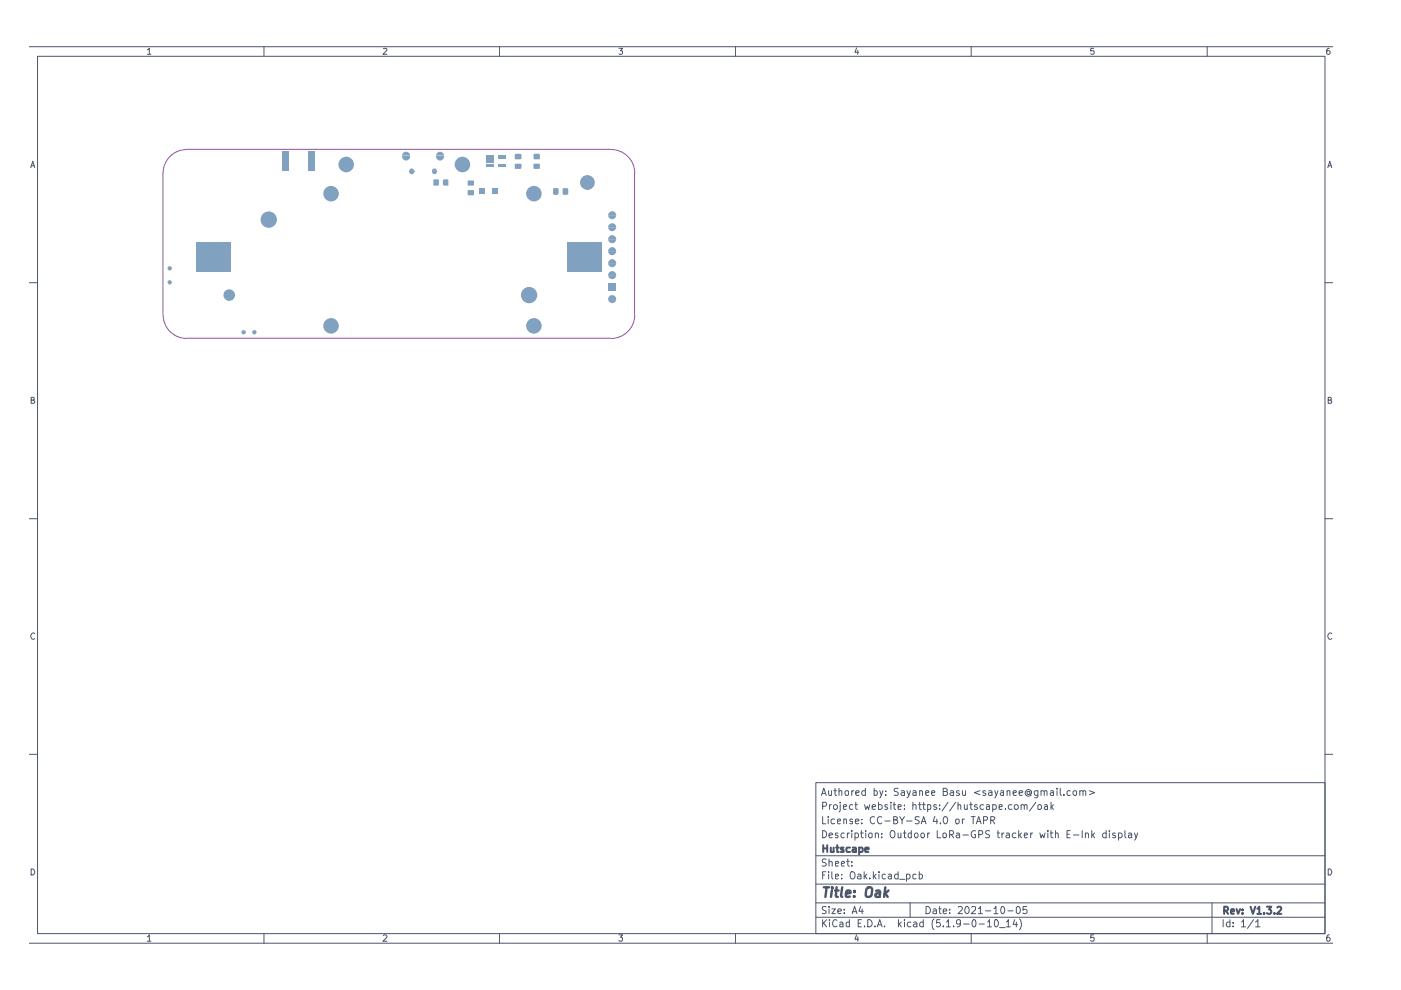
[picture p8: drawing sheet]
<svg xmlns="http://www.w3.org/2000/svg" width="297mm" height="210mm" viewBox="0 0 297 210" stroke-linecap="round" stroke-linejoin="round" font-family="sans-serif">
<g fill="none" stroke="#4c566a" stroke-width=".21">
<path d="M6.3 9.9h276.3M8 11.9h272.9v186.1h-272.9zM31.2 10.6l.5-.4v1.3M31.2 11.5h.8M56 9.9v2M81.3 10.3l.5-.1 .2 .4-.8 .9h.8M105.9 9.9v2M131.2 10.2h.8l-.4 .6h.3v.6h-.7M156 9.9v2M181.6 10.2l-.3 .9h.7M181.9 10.7v.8M205.9 9.9v2"/>
<path d="M231.9 10.2h-.6l-.1 .6h.7a.48 .48 0 0 1 0 .6 .48 .48 0 0 1-.7 0M255.9 9.9v2M281.9 10.2l-.5 .1-.1 1 .2 .2 .4-.1 .1-.4-.1-.2h-.6v.2M6.5 35.6l.4-1.4 .5 1.4M6.6 35.1h.7M281.5 35.6l.4-1.4 .5 1.4M281.6 35.1h.7M6.3 59.9h1.7M280.9 59.9h1.7M6.6 84.8h.6v-.5l-.6-.1v1.3h.5l.3-.4-.4-.3M281.6 84.8h.6v-.5l-.6-.1v1.3h.5l.3-.4-.4-.3M6.3 110h1.7"/>
<path d="M280.9 110h1.7M7.4 134.4a.57 .57 0 0 0-.8 0 .57 .57 0 0 0 0 .8l.3 .4 .5-.2M282.4 134.4a.57 .57 0 0 0-.8 0 .57 .57 0 0 0 0 .8l.3 .4 .5-.2M6.3 159.9h1.7M280.9 159.9h1.7M173 165.9h107.9v32.1h-107.9zM174.2 168.7l.5-1.6 .5 1.6M174.3 168.2h.7M174.4 176.1a.77 .77 0 0 1 .9 .8 .77 .77 0 0 1-.9 .7zM174.4 173.1v1.6h.7M174.4 170.9h.7l.2-.3-.1-.3-.3-.2h-.5v1.5M175.6 173.1v.1"/>
<path d="M175.6 173.7v1M175.7 167.6l.1 1 .3 .1 .2-.2M175.8 177.1l.7-.1-.1-.3-.4-.1-.2 .3 .1 .6h.5M175.9 170.6v1M176.3 170.6l-.4 .3M176.3 167.6v1.1M176.8 170.8l.2-.2 .4 .1 .1 .7a.47 .47 0 0 1-.4 .2 .47 .47 0 0 1-.4-.2zM176.8 167.6h.6M177 173.7h-.5l-.3 .2 .2 .7h.6M177 167.1v1.3l.4 .3M177.5 174.2l.7-.2-.1-.3h-.4l-.2 .1v.6l.2 .3 .4-.1M177.6 176.7h-.5v.3l.4 .1 .2 .3-.2 .2-.4-.1"/>
<path d="M177.9 167.8l.2-.2 .4 .1v1M177.9 167.1v1.6M178.1 170.6v1.3l-.2 .2M178.1 170.1v.2M178.8 171.1l.7-.2-.2-.3-.4 .1-.1 .7 .2 .2 .4-.1M178.9 173.7h.4l.2 .1v.9M178.9 173.7v1M179 176.7l-.4-.1-.3 .4v.4l.3 .2 .4-.1M179.2 167.9l.2-.3 .4 .1 .1 .8-.5 .2-.2-.4zM179.7 176.6v1M180.1 176.6l-.4 .4M180.6 176.1v.2"/>
<path d="M180.6 167.6v1.1M180.6 176.6v1M180.8 173.7h-.5l-.1 .1 .1 .4h.5v.4h-.6M180.8 170.7l-.5-.1-.2 .3v.5l.2 .2 .5-.1M181 167.6l-.4 .3M181.3 176.7h.6l.1 .7a.52 .52 0 0 1-.7 .1M181.3 176.6v1.5M181.3 170.6h.5M181.4 174.2l.7-.2-.1-.3h-.4l-.2 .1v.8h.6M181.4 170.1v1.3l.4 .2M181.4 168.1l.7-.1v-.3l-.4-.1-.3 .2 .1 .8h.6M182.5 176.6h.5"/>
<path d="M182.6 176.1v1.3l.4 .2M182.7 174.5v.2M182.7 173.7v.1M183.3 170.6l.3 1 .3-.7 .2 .7 .3-1M183.5 167.7a.52 .52 0 0 0-.8 .2l.2 .7h.6M183.5 167.1v1.6M183.6 176.1v.2M183.6 176.6v1M184.2 176.8l.2-.2 .5 .2-.1 .7-.4 .1-.3-.2zM184.9 171.1l.8-.2-.1-.2-.4-.1-.3 .3v.5l.3 .2 .4-.1M185.3 167.7l.5-.1 .2 .3-.1 .6-.1 .2-.5-.1M185.3 167.1v1.6"/>
<path d="M185.4 173.2a.71 .71 0 0 0-.9 .6 .71 .71 0 0 0 .8 .8l.1-.1M185.6 176.8l.1-.1a.36 .36 0 0 1 .6 .2v.7M185.6 176.6v1M186.3 170.7h.6l.1 .7a.52 .52 0 0 1-.7 .1M186.3 170.1v1.5M186.5 167.6l.4 1.1M186.9 177.5v.1M186.9 176.7v.2M186.9 173.2a.67 .67 0 0 0-.8 .2 .67 .67 0 0 0 0 .8l.2 .4 .2 .1 .4-.2M187.2 167.6l-.5 1.5-.2 .1M187.6 174.1h1.1M187.8 168.5v.2"/>
<path d="M187.8 167.7v.1M188.1 170.7h-.5v.3l.4 .1 .2 .3-.2 .2-.4-.1M188.9 170.1v.2M188.9 170.6v1M189.1 176.1h.3a.97 .97 0 0 1 0 1.5h-.3a.97 .97 0 0 1 0-1.5zM189.4 170.6h.5M189.5 173.8l.7-.1v-.5l-.7-.1v1.6h.5l.2-.2 .1-.3-.4-.4M189.6 170.1v1.3l.3 .2M190.4 176.6v.9l.4 .1 .2-.1M190.4 171.1l.7-.2-.1-.2h-.6v.8h.6M190.4 167.2a.6 .6 0 0 0-.8 .2l.1 .4 .7 .3v.4a.64 .64 0 0 1-.8 .1M190.8 173.1l.5 .8 .5-.8"/>
<path d="M191 176.6v1M191.1 167.7l.4-.1 .3 .2v.9M191.3 173.9v.8M191.5 176.6h.6M191.8 176.1v1.4l.3 .1M191.8 171.4v.2M191.8 170.7v.2M191.8 168l-.8 .2 .3 .5 .5-.1M192.2 174.1h1.2M192.3 167.6l.4 1.1M193 167.6l-.5 1.4-.2 .2M193.2 176.7l-.4-.1-.3 .4v.4l.3 .2 .4-.1"/>
<path d="M193.2 176.1v1.5M193.5 170.8l.3-.2 .3 .1 .1 .9M193.5 167.7l.6-.1 .1 .2v.9M193.5 170.1v1.5M194 176.8l.4-.2 .2 .4v.4l-.2 .2h-.3l-.2-.2zM194.2 168l-.7 .1v.5h.7M194.7 170.6h.6M194.9 173.2h-.8v.5l.8 .5-.1 .3-.2 .2-.5-.1M195 170.1v1.4l.3 .1M195 167.8l.2-.2 .4 .2v.9M195 167.6v1.1M195.3 176.8l.2-.2 .4 .2 .1 .6-.3 .2h-.2l-.3-.2z"/>
<path d="M195.3 174.7l.5-1.6 .5 1.6M195.4 174.2h.8M195.6 170.6h.6M195.8 170.1v1.4l.4 .1M196.3 168.1l.6-.1-.1-.4h-.4l-.1 .2v.6l.1 .3 .4-.1M196.7 170.7l.4-.1 .3 .3-.1 .6h-.6M196.7 170.6v1.5M196.7 176.6v1M197.1 176.6l-.3 .1-.1 .3M197.5 168.1l.7-.1-.2-.4h-.3l-.2 .2v.6l.2 .3 .4-.1M198.2 173.1l-.3 1.1h.9M198.5 170.7l-.4-.1-.1 .3 .5 .3 .1 .2-.2 .2-.4-.1"/>
<path d="M198.6 173.7v1M198.7 176.1v1.5h.8M199.2 171.4v.2M199.2 170.7v.2M199.4 174.5v.2M200 176.7l.4-.1 .3 .4v.4l-.3 .2-.4-.1-.1-.1zM200 167.8h.7l.1-.4-.3-.3h-.5v1.6h.6l.2-.2 .1-.4-.4-.3M200.2 173.2l.2-.1a.79 .79 0 0 1 .6 .7 .79 .79 0 0 1-.3 .8l-.2 .1a.89 .89 0 0 1-.3-1.5zM201 170.1l-1.3 1.9M201.3 177l.7-.1 .2-.3-.1-.3-.3-.2h-.5v1.5M201.5 167.7l.4-.1 .3 .2v.9M201.7 177l.5 .6"/>
<path d="M202.2 168l-.8 .2 .3 .5 .5-.1M202.6 170.1l-1.3 1.9M202.7 173.7h.4l.3 .2v.4l-.3 .4-.4-.1zM202.8 176.7h.6l.1 .9M203.1 170.8l.2-.2 .3 .1 .1 .9M203.1 170.1v1.5M203.4 167.7l-.4-.1-.2 .2 .1 .3 .6 .2-.1 .3h-.6M203.5 177h-.6l-.2 .3 .2 .3 .6-.1M204 167.6l.1 1 .5 .1 .1-.2M204 173.7v1M204.1 177h1.2M204.5 173.7h-.5v.2"/>
<path d="M204.5 170.6v.8l.1 .2 .5-.2M204.7 167.6v1.1M205.1 170.6v1M205.6 170.6h.6M205.8 170.1v1.3l.4 .2M205.9 173.1h.9M206.3 173.1v1.6M206.8 176.2a.71 .71 0 0 0-.9 .7 .71 .71 0 0 0 .9 .6v-.5h-.2M207 174.7l.5-1.6 .5 1.6M207.2 170.7a.35 .35 0 0 0-.4-.1 .35 .35 0 0 0-.2 .3l.7 .5-.3 .2-.4-.1M207.2 174.2h.7M207.5 177h.6a.47 .47 0 0 0 .3-.5 .47 .47 0 0 0-.3-.4h-.6v1.5"/>
<path d="M207.8 167.6l-1.2 .5 1.2 .4M208.5 173.9h.6l.3-.2-.1-.5-.8-.1v1.6M208.5 170.7h-.6l-.1 .7a.52 .52 0 0 0 .7 .1M209 167.7l-.4-.1-.2 .2v.3l.6 .2v.3h-.6M209.1 170.7h.6l.1 .9M209.6 167.7l.5-.1 .2 .2v.9M209.8 176.2l-.6-.1-.2 .3 .2 .5 .5 .1 .1 .4-.3 .2-.5-.1M209.8 170.9l-.7 .2v.4h.7M210.1 173.9l.6-.1 .2-.1-.1-.5-.7-.1v1.6M210.3 168l-.8 .2 .3 .5 .5-.1M210.4 173.9l.5 .8M210.5 170.7h.6l.1 .7a.52 .52 0 0 1-.7 .1"/>
<path d="M210.5 170.6v1.5M210.9 167.6l.3 1.1M211.4 176.6h.5M211.6 176.1v1.3l.3 .2M211.6 167.6l-.7 1.6M211.8 171.1l.7-.2-.2-.3-.5 .1v.8h.6M212.2 167.7h.6v1M212.4 176.6v1M212.8 168l-.7 .2 .1 .4h.6M212.9 176.6l-.5 .4M213.2 171.4v.2M213.4 176.7h.6v.9"/>
<path d="M213.5 167.8l.2-.2 .4 .1v1M213.5 167.6v1.1M214 177h-.5l-.2 .3 .2 .3 .5-.1M214.5 170.7h-.5l-.2 .7a.52 .52 0 0 0 .7 .1M214.8 168.1l.7-.1v-.3l-.4-.1-.3 .2 .1 .8h.6M215.1 170.8l.3-.2 .3 .1 .2 .7a.47 .47 0 0 1-.4 .2 .47 .47 0 0 1-.4-.2zM215.4 176.7h-.6l-.2 .7a.52 .52 0 0 0 .8 .1M216 176.1v1.5M216.1 168.1l.7-.1-.1-.3-.4-.1-.2 .2 .1 .8h.5M216.2 177l.4 .6M216.5 170.8l.1-.1a.36 .36 0 0 1 .6 .2v.7M216.5 170.6v1"/>
<path d="M216.6 176.6l-.6 .6M217.2 177.1l.6-.1-.1-.4-.4 .1-.1 .7 .1 .2 .5-.1M217.2 170.9l.1-.3 .5 .1v.9M218.4 167.9h-.6v.5l.4 .1 .2-.2M218.4 167.8v.6l.3-.1v-.5a.7 .7 0 0 0-.9-.3l-.4 .3a.72 .72 0 0 0 .7 1l.5-.1M218.5 176.6v1M218.9 176.6l-.4 .4M219.6 170.1l-1.3 1.9M220 170.8l.3-.2 .4 .2 .1 .6-.2 .2-.6-.2zM220 167.6v1.2l-.3 .4-.3-.1M220 167.7a.52 .52 0 0 0-.7 .2l.2 .7h.5M220.5 176.6l.2 1 .3-.6 .3 .6 .3-1"/>
<path d="M220.7 167.8l.3-.2 .4 .2v.9M220.7 167.6v1.1M221.4 167.8l.2-.2 .4 .2v.9M221.5 170.7h.5l.1 .9M222.1 170.9l-.5 .1-.2 .3 .2 .3 .5-.1M222.2 176.1v.2M222.2 176.6v1M222.7 176.6h.6M222.8 167.7l.4-.1 .2 .2v.9M222.8 176.1v1.3l.5 .2M222.8 170.1v1.5M222.9 171l.5 .6"/>
<path d="M223.4 168l-.7 .2 .1 .5 .6-.1M223.4 170.6l-.6 .6M223.8 176.8l.1-.2 .4 .1 .1 .9M223.8 176.1v1.5M224.1 167.1v.2M224.1 167.6v1.1M224.8 167.1v1.3l.2 .3M225.6 168.5v.2M226.2 176.9h.5M226.9 176.1h-.7v1.5h.7M226.9 167.7l-.4-.1-.3 .3 .1 .6 .2 .2 .4-.1M227.5 167.9a.45 .45 0 0 1 .8-.1v.7l-.3 .2-.4-.2z"/>
<path d="M227.6 177h1.2M228.9 167.8l.3-.2 .4 .2v.9M228.9 167.6v1.1M229.4 176.1v1.5M229.6 167.8l.2-.2 .4 .2v.9M230.1 176.8l.1-.1a.36 .36 0 0 1 .6 .2v.7M230.1 176.6v1M231 167.6l1.1 .5-1.1 .4M231.5 176.1v1.5M231.6 177l.5 .6M232.1 176.6l-.6 .6M234.5 176.7h-.6l-.1 .7a.52 .52 0 0 0 .7 .1"/>
<path d="M234.5 176.1v1.5M235.2 176.1v.2M235.2 176.6v1M236.5 176.7l-.4-.1-.2 .3 .2 .2 .4 .1v.3h-.6M237.2 176.7h.5l.2 .7a.52 .52 0 0 1-.7 .1M237.2 176.6v1.5M238.5 176.1v1.3l.3 .2M239.3 176.7h.6v.9M239.9 177l-.6 .1v.4h.6M240.5 176.6l.4 1M241.2 176.6l-.7 1.5M6.3 200h276.3"/>
<path d="M6.6 184.2a.71 .71 0 0 1 .7 .5 .71 .71 0 0 1-.2 .8h-.5zM31.2 198.6l.5-.4v1.4M31.2 199.6h.8M56 198v2M81.3 198.4l.1-.2h.4l.2 .4-.8 1h.8M105.9 198v2M131.2 198.2h.8l-.4 .5 .4 .3-.1 .5-.5 .1-.2-.2M156 198v2M173 194.5h107.9M173 191.4h107.9M173 187.5h107.9M173 181.4h107.9"/>
<path d="M174.4 195v1.5M174.4 185.5h.4M174.6 195.7l.7 .8M175.1 184.8h-.7v1.6M175.2 192.3h-.8a.61 .61 0 0 0 .1 .6 .61 .61 0 0 0 .6 .2l.1 .4a.6 .6 0 0 1-.9 .1M175.2 182.2h-.8a.53 .53 0 0 0 .1 .6 .53 .53 0 0 0 .5 .2l.2 .2-.2 .4h-.7M175.3 195l-.9 .9M175.7 184.8v.2M175.7 185.3v1.1M175.8 192.2v.2M175.8 182.8l.1-.1a.36 .36 0 0 1 .5 .2v.7M175.8 182.1v1.5"/>
<path d="M175.8 192.7v1M175.9 195v.2M175.9 195.5v1M176.4 192.7h.7l-.7 1h.7M176.4 184.8v1.3l.2 .3M177.1 185.8l.7-.1-.2-.4-.5 .1v.9h.6M177.1 183.1l.7-.1-.2-.4-.5 .1v.9h.6M177.5 195.2l-.4-.2a.78 .78 0 0 0-.6 .7 .78 .78 0 0 0 .6 .8l.4-.2M177.6 193.2l.8-.1-.1-.3-.4-.1-.3 .3v.5l.3 .2 .4-.1M178.1 195.6h.5l.1 .9M178.4 183.1l.7-.1-.2-.4-.4 .1-.1 .7 .2 .2h.4M178.5 186.2v.2"/>
<path d="M178.5 185.4v.1M178.7 195.9l-.6 .1v.4h.6M179 193.5v.2M179 192.8v.2M179.5 182.6h.6M179.7 182.1v1.3l.4 .2M180.1 195.6l-.4-.1-.3 .2v.6l.3 .2 .4-.1M180.1 195v1.5M180.4 184.9a.54 .54 0 0 1 .9 .4v.5a.51 .51 0 0 1-.5 .6 .51 .51 0 0 1-.5-.6zM180.6 183.5v.1M180.6 182.7v.2M180.7 193.7l.5-1.5 .5 1.5"/>
<path d="M180.8 193.3h.7M181.6 198.2l-.3 .9h.7M181.9 185.4l.4-.1 .2 .2v.9M181.9 198.6v1M181.9 195.7h.6M182.5 192.2l-.4 1h.9M182.5 185.7l-.7 .2 .2 .5 .5-.1M182.6 195h-.7v1.5h.7M182.8 192.7v1M183.2 184.8v1.6M183.3 196.3v.2M183.4 185.8l.4 .6"/>
<path d="M183.8 185.3l-.6 .6M184 195a.78 .78 0 0 1 .9 .7 .78 .78 0 0 1-.9 .8zM184.4 186.2v.2M185.2 184.8v1.6M185.3 185.8l.5 .6M185.5 196.3v.2M185.8 185.3l-.6 .6M186 196.5l.5-1.5 .5 1.5M186.2 196.1h.7M186.4 184.8v.2M186.4 185.3v1.1M187.5 196.3v.2"/>
<path d="M187.7 185.4l-.4-.1-.3 .3 .1 .6 .2 .2 .4-.1M188.4 185.4h.6v1M189 185.7l-.7 .2 .3 .5 .4-.1M190.4 185.4l-.5-.1-.2 .3v.4l.2 .4 .5-.1M190.4 184.8v1.6M190.5 195v1.5M190.7 195.9l.4 .6M190.8 186.4h1.1M191.1 195.5l-.6 .6M191.8 195v.2M191.8 195.5v1M192.2 185.4l.5-.1 .3 .3v.4l-.3 .4-.5-.1"/>
<path d="M192.2 185.3v1.6M193 191.4v3.1M193.1 195.6h-.6l-.1 .7a.52 .52 0 0 0 .7 .1M193.7 195.6h.6l.1 .9M194.2 185.4l-.4-.1-.3 .2v.7l.3 .2 .4-.1M194.4 195.9h-.5l-.3 .3 .3 .3 .5-.1M194.9 185.4l.4-.1 .3 .3v.4l-.3 .4-.4-.1M194.9 184.8v1.6M195.7 195.6h-.5l-.2 .7a.52 .52 0 0 0 .7 .1M195.7 195v1.5M196.3 192.2a.78 .78 0 0 1 1 .8 .78 .78 0 0 1-1 .7zM197.9 192.8h.6v.9"/>
<path d="M198 194.8a1.74 1.74 0 0 0 0 2.3M198.5 193.1h-.5l-.2 .3 .2 .3 .5-.1M199.1 192.7h.5M199.2 192.2v1.3l.4 .2M199.3 195h-.7l-.1 .7 .2-.1 .5 .1 .2 .6-.3 .2h-.4l-.2-.2M200 193.2l.7-.1v-.3l-.5-.1-.2 .3v.5l.2 .2 .5-.1M200 196.3v.2M200.7 195.5l.4-.5v1.5M200.7 196.5h.8M201.3 193.5v.2M201.3 192.8v.2M202.2 196.3v.2"/>
<path d="M203.2 192.4l.2-.2h.3l.3 .4-.9 1.1h.9M203.6 195.7l-.1 .2h-.6l-.1-.2 .1-.5 .2-.2 .5 .2v1l-.4 .3h-.3M204.3 195.9h1.2M204.7 192.4l.3-.2a.82 .82 0 0 1 .5 .8 .82 .82 0 0 1-.5 .7 .93 .93 0 0 1-.3-1.3zM205.9 198v2M206 192.4l.2-.2 .6 .1v.6l-.9 .8h.9M206.4 195a.89 .89 0 0 1 .4 1.4l-.2 .1a.88 .88 0 0 1-.2-1.5zM207.4 192.6h.2l.3-.4v1.5M207.4 193.7h.9M207.6 195.9h1.1M209 193.1h1.1M209.4 195.5l.4-.5v1.5"/>
<path d="M209.4 196.5h.8M210.7 192.6h.2l.3-.4v1.5M210.7 193.7h.9M210.9 195.2l.3-.2a.82 .82 0 0 1 .5 .7 .82 .82 0 0 1-.5 .8l-.3-.2-.1-.4zM211.9 196.7h1.2M212.3 192.3l.2-.1a.82 .82 0 0 1 .5 .8 .82 .82 0 0 1-.5 .7 1.1 1.1 0 0 1-.2-1.4zM213.4 195.5l.4-.5v1.5M213.4 196.5h.8M213.7 193.1h1.1M215.1 195l-.3 1h.9M215.5 195.5v1M215.6 192.4l.2-.2a.82 .82 0 0 1 .5 .8 .82 .82 0 0 1-.5 .7l-.3-.2z"/>
<path d="M216.2 194.8a1.74 1.74 0 0 1 0 2.3M217.7 192.2h-.8v.8l.2-.2 .5 .1 .2 .6a.6 .6 0 0 1-.9 .1v-.1M231.9 198.2h-.6l-.1 .7 .3-.2 .4 .1v.7l-.4 .1-.3-.2M255.9 198v2M257 191.4v6.6M259.3 195v1.5M260.8 195.6l-.5-.1-.3 .3v.5l.3 .2 .5-.1M260.8 195v1.5M261.5 196.3v.2M261.5 195.6v.1M263.2 195.5l.5-.5v1.5M263.2 196.5h.9"/>
<path d="M265.8 195l-1.3 1.8M266.2 195.5l.5-.5v1.5M266.2 196.5h.9M281.6 184.2a.71 .71 0 0 1 .7 .5 .71 .71 0 0 1-.2 .8h-.5zM281.9 198.2a.58 .58 0 0 0-.6 .6v.7l.5 .1 .2-.3v-.3l-.2-.3h-.3l-.2 .3"/>
</g>
<g fill="none" stroke="#4c566a" stroke-width=".42">
<path d="M174.5 179.2v1.4M174.5 179.9h.9M175.4 179.2v1.4M176.1 179.7v.9h.6M176.7 179.7v.9M177.2 179.7h.6M177.5 179.2v1.4h.3M178.9 179.7h-.5l-.1 .2 .1 .2 .5 .1v.4h-.6M180.2 179.7h-.6l-.1 .3 .1 .6h.6M180.8 179.7h.6l.1 .2v.7h-.7v-.5l.7-.1M182.2 180.6h.6l.1-.6-.1-.3h-.6v1.4M183.4 180.1l.8-.1-.1-.3h-.6l-.1 .2 .1 .7h.6"/>
<path d="M259.5 193.1h.6a.47 .47 0 0 0 .3-.4 .47 .47 0 0 0-.3-.5h-.6v1.6M259.9 193.1l.5 .7M261 193.3l.7-.1-.2-.5-.4 .1-.1 .8 .2 .2 .4-.1M262.2 192.7l.3 1.1 .4-1.1M263.4 193.6v.2M263.4 192.8v.2M265.1 192.2l.5 1.6 .5-1.6M266.6 192.7l.4-.5v1.6M266.6 193.8h.8M268 193.6v.2M268.6 192.2h.9l-.5 .6 .5 .2v.5l-.2 .3-.7-.2M270.2 193.6v.2"/>
<path d="M270.8 192.4l.6-.2 .3 .5-1 1.1h1"/>
</g>
<g fill="none" stroke="#4c566a" stroke-width=".51">
<path d="M174.7 188.1h1.1M175.3 188.1l-.3 2.1M176.4 188.8l-.2 1.4M176.4 188.1v.3M177 188.8h.8M177.4 188.1l-.2 1.8 .4 .3M178.6 188.1l-.3 1.8 .3 .3M179.3 189.5l1-.2v-.4h-.8l-.2 1 .3 .3 .6-.1M181.1 190v.2M181.2 188.9v.2M183.7 188.5a.72 .72 0 0 1 1-.3 1.66 1.66 0 0 1-.2 1.9h-.8a1.87 1.87 0 0 1 0-1.6zM185.8 188.9h.7v1.3"/>
<path d="M186.6 189.3l-.7 .1-.3 .3 .1 .4 .1 .1 .7-.1M187.7 188.1l-.2 2.1M187.7 189.4l.5 .8M188.4 188.8l-.9 .8"/>
</g>
<path d="M39.5 31.7h90M39.6 31.7a5 5 0 0 0-5 5l-.1 30M129.6 31.7a5 5 0 0 1 5 5M134.5 36.7v30M34.6 66.8a5 5 0 0 0 5 5M39.5 71.7h90M134.6 66.8a5 5 0 0 1-5 5" fill="none" stroke="#9450a0" stroke-width=".21"/>
<g fill="#81a1c1">
<path d="M129.2 47.6a.85 .85 0 0 1 .9-.2 .85 .85 0 0 1 .5 .8h-1.7z"/>
<path d="M128.9 48.2h1.7a.85 .85 0 0 1-.8 .8 .85 .85 0 0 1-.9-.8z"/>
<path d="M129.2 45a.85 .85 0 0 1 .9-.2 .85 .85 0 0 1 .5 .8h-1.7z"/>
<path d="M128.9 45.6h1.7a.85 .85 0 0 1-.8 .9 .85 .85 0 0 1-.9-.9z"/>
<path d="M129.2 52.7a.85 .85 0 0 1 .9-.2 .85 .85 0 0 1 .5 .8h-1.7z"/>
<path d="M128.9 53.3h1.7a.85 .85 0 0 1-.8 .8 .85 .85 0 0 1-.9-.8z"/>
<path d="M129.2 50.1a.85 .85 0 0 1 .9-.2 .85 .85 0 0 1 .5 .8h-1.7z"/>
<path d="M128.9 50.7h1.7a.85 .85 0 0 1-.8 .9 .85 .85 0 0 1-.9-.9z"/>
<path d="M129.2 55.2a.85 .85 0 0 1 .9-.2 .85 .85 0 0 1 .5 .8h-1.7z"/>
<path d="M128.9 55.8h1.7a.85 .85 0 0 1-.8 .8 .85 .85 0 0 1-.9-.8z"/>
<path d="M120.2 51.4h7.4v6.3h-7.4z"/>
<path d="M117.3 40h1.1v1.2l-1 .1-.1-.2z"/>
<path d="M113.1 32.7l1.2-.1 .2 .2v.9l-1.3 .1z"/>
<path d="M113.1 34.7h1.3l.1 1-1.3 .1z"/>
<path d="M109.1 32.8l.2-.2 1.2 .1 .1 .9-.2 .2h-1.1l-.2-.2z"/>
<path d="M119.3 40l.2-.1h.8l.2 .1-.1 1.2-.9 .1-.2-.2z"/>
<path d="M109.1 34.8l1.4-.1v1.1h-1.3z"/>
<path d="M103 33.9h1.6v.6h-1.6z"/>
<path d="M105.7 34.9h1.6v.6h-1.6z"/>
<path d="M103 32.9h1.6v.7h-1.6z"/>
<path d="M105.7 32.9h1.6v.7h-1.6z"/>
<path d="M103 34.9h1.6v.6h-1.6z"/>
<path d="M104.5 40h1.1v1.1h-1.1z"/>
<path d="M99.2 38.3h1.2l.1 1-1.3 .1z"/>
<path d="M99.2 40.3h1.2l.1 1-1.4 .1z"/>
<path d="M101.7 40h1.1v1.1h-1.1z"/>
<path d="M41.6 51.4h7.3v6.3h-7.3z"/>
<path d="M129.2 57.7a.85 .85 0 0 1 .9-.2 .85 .85 0 0 1 .5 .8h-1.7z"/>
<path d="M128.9 58.3h1.7a.85 .85 0 0 1-.8 .9 .85 .85 0 0 1-.9-.9z"/>
<path d="M128.9 60h1.7v1.7h-1.7z"/>
<path d="M129.2 62.8a.85 .85 0 0 1 .9-.2 .85 .85 0 0 1 .5 .8h-1.7z"/>
<path d="M128.9 63.4h1.7a.85 .85 0 0 1-.8 .9 .85 .85 0 0 1-.9-.9z"/>
<path d="M85.3 33.2h1.7a.85 .85 0 0 1-.9 .8 .85 .85 0 0 1-.8-.8z"/>
<path d="M85.5 32.4a.85 .85 0 0 1 .9-.2 .85 .85 0 0 1 .6 .8h-1.7z"/>
<path d="M85.3 33h1.7v.2h-1.7z"/>
<path d="M92.5 33.2h1.7a.85 .85 0 0 1-.9 .8 .85 .85 0 0 1-.8-.8z"/>
<path d="M92.7 32.4a.85 .85 0 0 1 .9-.2 .85 .85 0 0 1 .6 .8h-1.7z"/>
<path d="M92.5 33h1.6v.2h-1.6z"/>
<path d="M91.6 36.4h1a.52 .52 0 0 1-.5 .5 .52 .52 0 0 1-.5-.5z"/>
<path d="M91.7 36a.52 .52 0 0 1 .6-.3 .52 .52 0 0 1 .3 .5h-1z"/>
<path d="M91.6 36.2h1v.2h-1z"/>
<path d="M86.8 36.4h1a.52 .52 0 0 1-.5 .5 .52 .52 0 0 1-.5-.5z"/>
<path d="M86.8 36a.52 .52 0 0 1 .6-.3 .52 .52 0 0 1 .4 .5h-1z"/>
<path d="M86.7 36.2h1.1v.2h-1.1z"/>
<path d="M91.9 38.1h1.1v1.3h-1l-.1-.2z"/>
<path d="M94 38l1.1 .1-.1 1.3-1-.1z"/>
<path d="M59.8 32.1h1.3v4.2h-1.3z"/>
<path d="M65.4 32.1h1.3v4.2h-1.3z"/>
<circle cx="113.2" cy="41.1" r="1.65"/>
<circle cx="124.5" cy="38.7" r="1.57"/>
<circle cx="98" cy="34.9" r="1.65"/>
<circle cx="51.6" cy="70.4" r=".47"/>
<circle cx="48.6" cy="62.6" r="1.23"/>
<circle cx="70.2" cy="69.1" r="1.65"/>
<circle cx="53.9" cy="70.4" r=".47"/>
<circle cx="57" cy="46.6" r="1.74"/>
<circle cx="36" cy="56.9" r=".47"/>
<circle cx="36" cy="59.9" r=".47"/>
<circle cx="112.2" cy="62.6" r="1.74"/>
<circle cx="113.2" cy="69.1" r="1.65"/>
<circle cx="70.2" cy="41.1" r="1.65"/>
<circle cx="73.4" cy="34.9" r="1.65"/>
</g>
</svg>
